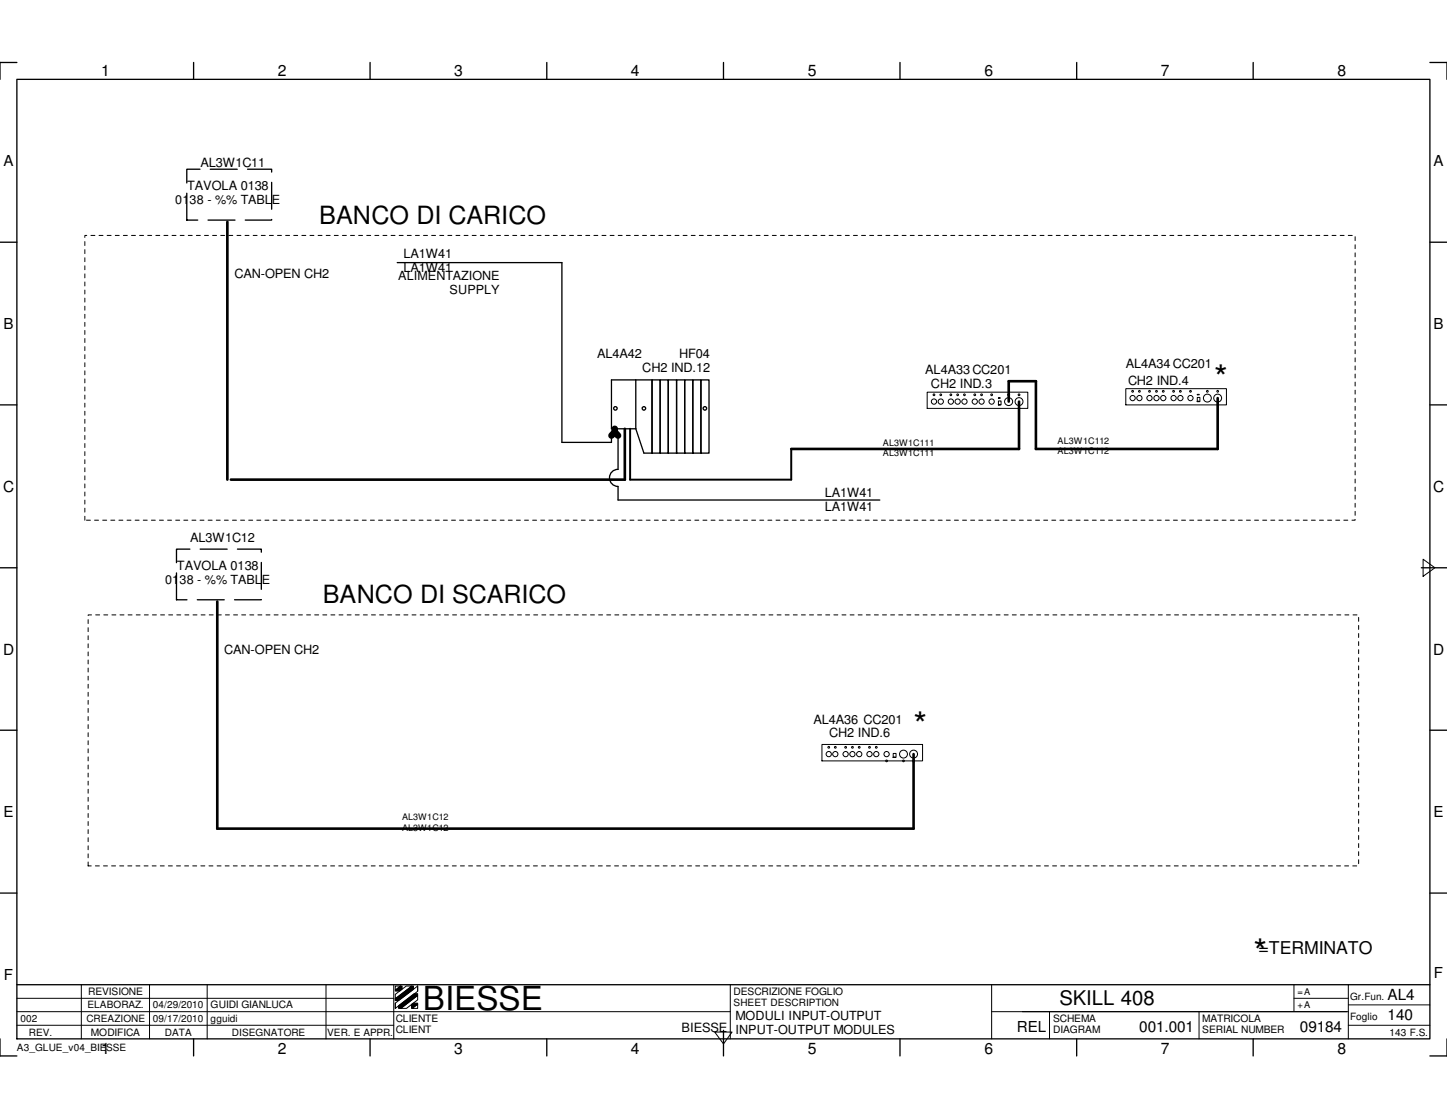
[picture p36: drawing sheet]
<svg xmlns="http://www.w3.org/2000/svg" width="279mm" height="216mm" viewBox="0 0 279 216" stroke-linecap="round" stroke-linejoin="round" font-family="sans-serif">
<defs><g id="words">
<g font-size="6.8">
<text x="234.4" y="75.3">*</text>
<text x="176.4" y="142.4">*</text>
<text x="242" y="186.2">*</text>
</g>
<text font-size="6.4" x="81.7" y="195.1">BIESSE</text>
<g font-size="4.8">
<text x="61.6" y="43.2">BANCO DI CARICO</text>
<text x="62.3" y="116.5">BANCO DI SCARICO</text>
</g>
<text font-size="3.9" x="204.6" y="194.1">SKILL 408</text>
<text font-size="3.4" x="243" y="184.2">=TERMINATO</text>
<g font-size="3">
<text x="19.5" y="14.7">1</text>
<text x="53.6" y="14.7">2</text>
<text x="87.7" y="14.7">3</text>
<text x="121.8" y="14.7">4</text>
<text x="156" y="14.7">5</text>
<text x="190.1" y="14.7">6</text>
<text x="224.2" y="14.7">7</text>
<text x="258.2" y="14.7">8</text>
<text x=".6" y="95">C</text>
<text x="276.7" y="95">C</text>
<text x=".6" y="126.4">D</text>
<text x="276.7" y="126.4">D</text>
<text x="267.9" y="197">140</text>
<text x="267.9" y="193.1">AL4</text>
<text x="19.5" y="203.5">1</text>
<text x="53.6" y="203.5">2</text>
<text x="87.7" y="203.5">3</text>
<text x="121.8" y="203.5">4</text>
<text x="156" y="203.5">5</text>
<text x="190.1" y="203.5">6</text>
<text x="220" y="199.3">001.001</text>
<text x="224.2" y="203.5">7</text>
<text x="251" y="199.3">09184</text>
<text x="258.2" y="203.5">8</text>
</g>
<g font-size="2.9">
<text x=".7" y="32.1">A</text>
<text x="276.8" y="32.1">A</text>
<text x=".7" y="63.5">B</text>
<text x="276.8" y="63.5">B</text>
<text x=".7" y="157.9">E</text>
<text x="276.8" y="157.9">E</text>
<text x=".8" y="189.2">F</text>
<text x="276.9" y="188.9">F</text>
<text x="196.3" y="199.3">REL</text>
</g>
<g font-size="2.5">
<text x="38.7" y="32.3">AL3W1C11</text>
<text x="36.1" y="36.7">TAVOLA 0138</text>
<text x="45.3" y="53.6">CAN-OPEN CH2</text>
<text x="77.9" y="49.7">LA1W41</text>
<text x="77.9" y="52.5">LA1W41</text>
<text x="115.3" y="69">AL4A42</text>
<text x="124" y="71.8">CH2 IND.12</text>
<text x="131.1" y="69">HF04</text>
<text x="217.4" y="71">AL4A34CC201</text>
<text x="178.6" y="72.3">AL4A33CC201</text>
<text x="179.7" y="74.9">CH2 IND.3</text>
<text x="217.8" y="74.3">CH2 IND.4</text>
<text x="159.3" y="95.9">LA1W41</text>
<text x="159.3" y="98.7">LA1W41</text>
<text x="36.7" y="104.6">AL3W1C12</text>
<text x="34.2" y="110">TAVOLA 0138</text>
<text x="43.3" y="126.2">CAN-OPEN CH2</text>
<text x="157.1" y="139.7">AL4A36 CC201</text>
<text x="160.1" y="142.4">CH2 IND.6</text>
<text x="131.6" y="199.3">BIESSE</text>
</g>
<g font-size="2.4">
<text x="33.8" y="39.5">0138 - %% TABLE</text>
<text x="76.9" y="54">ALIMENTAZIONE</text>
<text x="86.8" y="56.8">SUPPLY</text>
<text x="31.9" y="112.7">0138 - %% TABLE</text>
<text x="142" y="197">MODULI INPUT-OUTPUT</text>
<text x="142" y="199.8">INPUT-OUTPUT MODULES</text>
</g>
<g font-size="2">
<text x="17" y="192.1">REVISIONE</text>
<text x="40.6" y="194.7">GUIDI GIANLUCA</text>
<text x="76.4" y="197.4">CLIENTE</text>
<text x="141.6" y="192.1">DESCRIZIONE FOGLIO</text>
<text x="203.3" y="197.4">SCHEMA</text>
<text x="232.2" y="197.4">MATRICOLA</text>
<text x="17.6" y="200">MODIFICA</text>
<text x="76.4" y="199.6">CLIENT</text>
<text x="203.3" y="199.6">DIAGRAM</text>
<text x="232.2" y="199.6">SERIAL NUMBER</text>
</g>
<g font-size="1.9">
<text x="3.9" y="197.4">002</text>
<text x="16.7" y="197.4">CREAZIONE</text>
<text x="16.9" y="194.7">ELABORAZ.</text>
<text x="29.5" y="194.7">04/29/2010</text>
<text x="29.5" y="197.4">09/17/2010</text>
<text x="40.6" y="197.4">gguidi</text>
<text x="141.6" y="194.4">SHEET DESCRIPTION</text>
<text x="260.7" y="197">Foglio</text>
<text x="260.7" y="193.1">Gr.Fun.</text>
<text x="3.3" y="202.9">A3_GLUE_v04_BIESSE</text>
<text x="5.6" y="200">REV.</text>
<text x="31.8" y="200">DATA</text>
<text x="44.8" y="200">DISEGNATORE</text>
<text x="63.2" y="200">VER. E APPR.</text>
<text x="268.3" y="200">143 F.S.</text>
</g>
<g font-size="1.8">
<text x="250.5" y="192.1">=A</text>
<text x="250.5" y="194.7">+A</text>
</g>
<g font-size="1.7">
<text x="170.5" y="86.1">AL3W1C111</text>
<text x="170.5" y="88.1">AL3W1C111</text>
<text x="204.2" y="85.7">AL3W1C112</text>
<text x="204.2" y="87.8">AL3W1C112</text>
<text x="77.6" y="158.4">AL3W1C12</text>
<text x="77.6" y="160.4">AL3W1C12</text>
</g>
</g></defs>
<g fill="none" stroke="#000" stroke-width=".25">
<path d="M3.3 15.3h272.8v185.3h-272.8zM3.3 12.1h-3.3v3.2M37.4 12.1v3.2M71.5 12.1v3.2M105.6 12.1v3.2M139.7 12.1v3.2M173.8 12.1v3.2M207.9 12.1v3.2M242 12.1v3.2M276.1 12.1h3.3v3.2M0 46.8h3.3M76.7 50.7h31.8v34.7h9.6v-1.3"/>
<path d="M276.1 46.8h3.3M0 78.2h3.3M122.8 73.4v9.4M125.9 73.4h1.6v14.1h-1.6zM127.5 73.4h1.5v14.1h-1.5zM129 73.4h1.6v14.1h-1.6zM130.6 73.4h1.6v14.1h-1.6zM132.2 73.4h1.6v14.1h-1.6zM133.8 73.4h1.5v14.1h-1.5zM135.3 73.4h1.6v14.1h-1.6zM276.1 78.2h3.3M119.3 84.1v6.5a1.65 1.65 0 0 0-1.6 1.7 1.65 1.65 0 0 0 1.6 1.6v2.7h50.6"/>
<path d="M122.8 82.8h-4.7v-9.4h7.8v14.1M122.8 82.8l1.5 4.7h1.6M0 109.6h3.3M274.4 109.6h5M0 141h3.3M276.1 141h3.3M0 172.5h3.3M276.1 172.5h3.3M3.3 190.2h272.8M139.7 199v4.9M0 200.6v3.3h3.3M37.4 200.6v3.3"/>
<path d="M71.5 200.6v3.3M105.6 200.6v3.3M173.8 200.6v3.3M207.9 200.6v3.3M242 200.6v3.3M279.4 200.6v3.3h-3.3"/>
<circle cx="118.8" cy="78.9" r=".34"/>
<circle cx="124.3" cy="78.9" r=".34"/>
<circle cx="136.1" cy="78.9" r=".34"/>
</g>
<g fill="none" stroke="#000" stroke-width=".19">
<path d="M179 75.7h19.5v3.2h-19.5zM188.1 76.1h.2v.3h-.2zM189.4 76.1h.3v.3h-.3zM191.4 76.1h.2v.3h-.2zM192.8 76.8l.4 .1zM192.8 77.4h.5v.8h-.5zM192.8 78.1l.4 .1zM194.6 76.1h.3v.3h-.3zM196.6 76.1h.3v.3h-.3zM217.4 75.1h19.4v3.1h-19.4zM218.6 75.4h.2v.3h-.2zM219.9 75.4h.2v.3h-.2z"/>
<path d="M221.8 75.4h.3v.3h-.3zM223.2 75.4h.2v.3h-.2zM224.5 75.4h.2v.3h-.2zM226.5 75.4h.2v.3h-.2zM227.8 75.4h.2v.3h-.2zM231.2 76.2h.4zM231.2 77.5l.4 .1zM231.2 76.8h.5v.8h-.5zM274.8 108l2.3 1.6-2.3 1.7zM158.7 143.8h19.4v3.1h-19.4zM159.9 144.2h.3v.2h-.3zM161.2 144.2h.2v.2h-.2z"/>
<path d="M163.2 144.2h.2v.2h-.2zM164.5 144.2h.2v.2h-.2zM165.8 144.2h.2v.2h-.2zM167.8 144.2h.2v.2h-.2zM169.1 144.2h.2v.2h-.2zM171.1 146.8h.2v.3h-.2zM172.5 146.2l.4 .1zM172.5 145.5h.5v.8h-.5zM3.3 195.4h137.7M3.3 198h72.7M3.3 192.8h72.7M15.7 190.2v10.4"/>
<path d="M28.9 190.2v10.4M40 190.2v10.4M62.9 190.2v10.4M76 190.2v10.4M76.3 192.9l3.2-2.5h.3v.7l-2.8 2.1h-.7zM76.3 191.2l1-.8h.3v.6l-.4 .4h-.9zM76.3 193.7l4.3-3.3v1l-4.3 3.3zM76.3 192l2.1-1.6h1.1l-3.2 2.5zM76.3 190.4h1l-1 .8zM76.3 192.9v.4M76.3 193.7v1M77 194.2l3-2.3h.6v.3l-3.2 2.5h-.4z"/>
<path d="M77.4 194.7l3.2-2.5v.9l-2.1 1.6zM79.5 194l.3-.3h.8v.2l-1 .8h-.1zM79.6 194.7l1-.8v.8zM80.6 190.4v1M138 199.3h3.4l-1.7 2.3zM141 190.2v10.4M191.5 195.4h68.8M191.5 190.2v10.4M202.6 195.4v5.2M231.5 195.4v5.2M249.9 192.8h10.4M249.9 190.2v5.2"/>
<path d="M260.3 190.2v10.4M260.3 198h15.8M260.3 194.1h15.8"/>
<circle cx="180.3" cy="77.5" r=".51"/>
<circle cx="180.3" cy="76.2" r=".17"/>
<circle cx="181.6" cy="77.5" r=".51"/>
<circle cx="181.7" cy="76.2" r=".17"/>
<circle cx="183.6" cy="77.5" r=".51"/>
<circle cx="183.6" cy="76.2" r=".17"/>
<circle cx="184.9" cy="77.5" r=".51"/>
<circle cx="184.9" cy="76.2" r=".17"/>
<circle cx="186.2" cy="76.2" r=".17"/>
<circle cx="186.2" cy="77.5" r=".5"/>
<circle cx="188.2" cy="77.5" r=".5"/>
<circle cx="189.5" cy="77.5" r=".5"/>
<circle cx="191.5" cy="77.5" r=".5"/>
<circle cx="194.8" cy="77.6" r=".77"/>
<circle cx="196.8" cy="77.6" r=".76"/>
<circle cx="218.7" cy="76.9" r=".5"/>
<circle cx="220" cy="76.9" r=".5"/>
<circle cx="222" cy="76.9" r=".5"/>
<circle cx="223.3" cy="76.9" r=".51"/>
<circle cx="224.6" cy="76.9" r=".51"/>
<circle cx="226.6" cy="76.9" r=".51"/>
<circle cx="227.9" cy="76.9" r=".51"/>
<circle cx="229.9" cy="76.9" r=".51"/>
<circle cx="229.9" cy="75.6" r=".17"/>
<circle cx="233.1" cy="76.9" r=".76"/>
<circle cx="233.1" cy="75.6" r=".17"/>
<circle cx="235.1" cy="76.9" r=".76"/>
<circle cx="235.1" cy="75.6" r=".17"/>
<circle cx="160" cy="145.6" r=".5"/>
<circle cx="161.3" cy="145.6" r=".5"/>
<circle cx="163.3" cy="145.6" r=".5"/>
<circle cx="164.6" cy="145.6" r=".5"/>
<circle cx="165.9" cy="145.6" r=".5"/>
<circle cx="167.9" cy="145.6" r=".51"/>
<circle cx="169.2" cy="145.6" r=".51"/>
<circle cx="171.2" cy="145.6" r=".51"/>
<circle cx="174.5" cy="145.6" r=".76"/>
<circle cx="174.5" cy="146.9" r=".17"/>
<circle cx="176.4" cy="145.6" r=".76"/>
<circle cx="176.4" cy="146.9" r=".17"/>
</g>
<g fill="#000">
<path d="M76.3 191.2l1-.8h.3v.6l-.4 .4h-.9z" fill-rule="evenodd"/>
<path d="M77 194.2l3-2.3h.6v.3l-3.2 2.5h-.4z" fill-rule="evenodd"/>
<path d="M76.3 192.9l3.2-2.5h.3v.7l-2.8 2.1h-.7z" fill-rule="evenodd"/>
<path d="M79.5 194l.3-.3h.8v.2l-1 .8h-.1z" fill-rule="evenodd"/>
</g>
<path d="M36.1 42.5v-9.8h16.4v9.8h-16.4M34.1 115.8v-9.8h16.4v9.8h-16.4" fill="none" stroke="#000" stroke-width=".25" stroke-dasharray="5.2 2"/>
<path d="M16.4 100.5v-55h245.3v55h-245.3M17 167.2v-48.5h245.3v48.5h-245.3" fill="none" stroke="#000" stroke-width=".19" stroke-dasharray=".8 .8"/>
<path d="M43.9 42.8v49.8M196.8 77.6v9.1h-44M235.1 76.9v9.8h-35.1v-13.1h-5.2v4M120.6 82.8v9.8h-76M42 116.2v43.8h134.4v-14.4" fill="none" stroke="#000" stroke-width=".51"/>
<path d="M118.7 82.8v.6M118.7 83.4l.6 .7M118.7 83.4l-.6 .7" fill="none" stroke="#000" stroke-width="1.3"/>
<path d="M121.7 82.8v9.8h31.1v-5.9" fill="none" stroke="#000" stroke-width=".38"/>
<use href="#words"/>
</svg>
